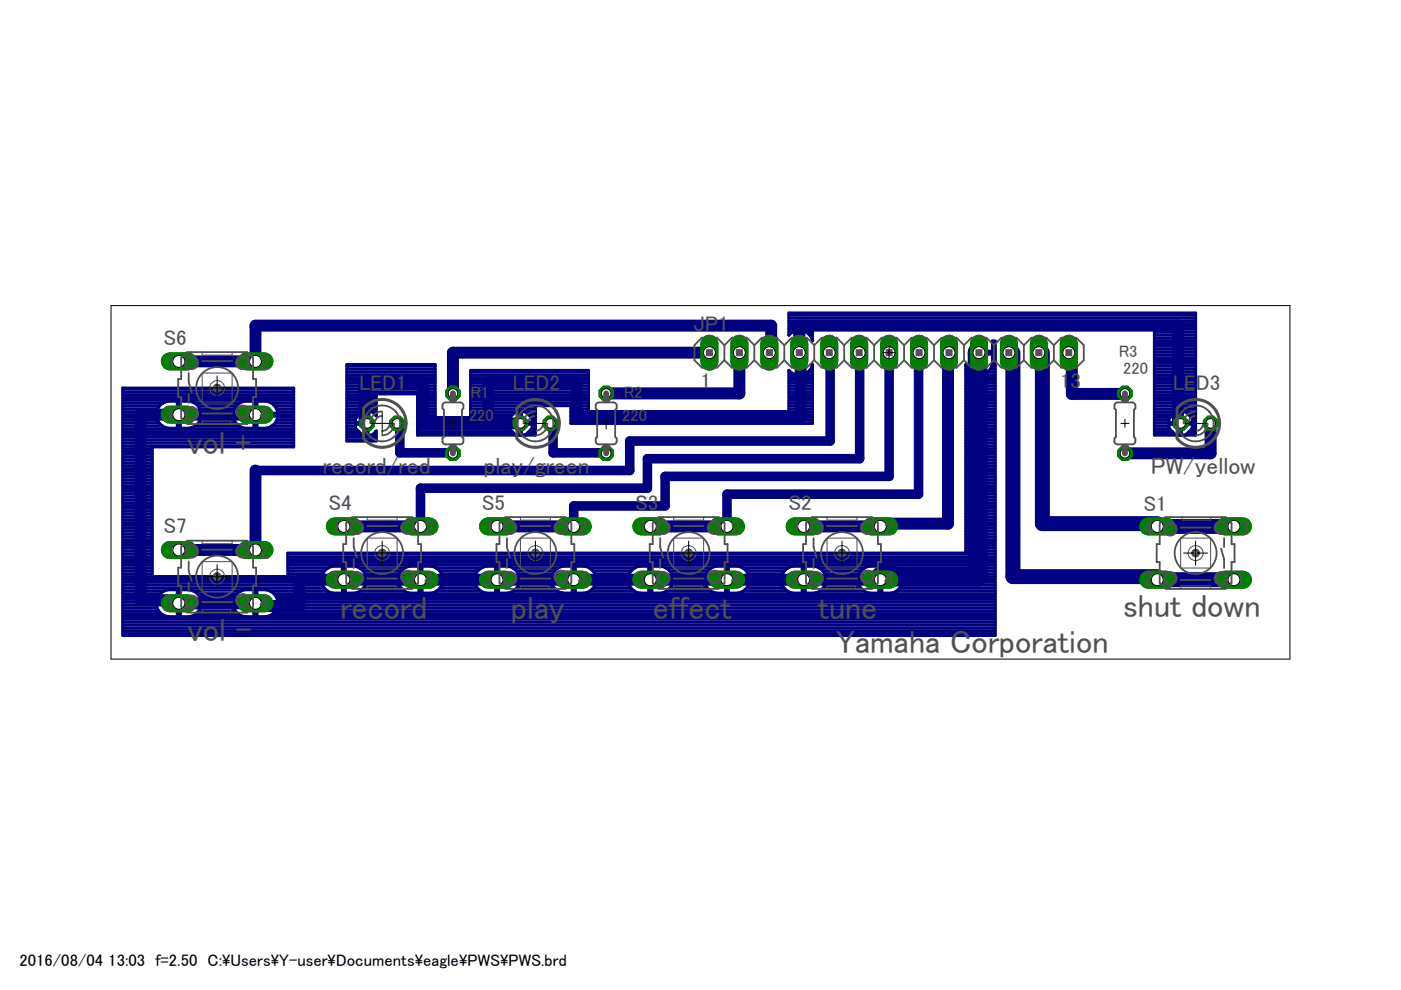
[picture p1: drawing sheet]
<svg xmlns="http://www.w3.org/2000/svg" width="297mm" height="210mm" viewBox="0 0 297 210" stroke-linecap="round" stroke-linejoin="round" font-family="sans-serif">
<defs><g id="words">
<g font-size="6.8" fill="#505050">
<text x="39.7" y="96.2">vol +</text>
<text x="72.2" y="131.2">record</text>
<text x="108.4" y="131.2">play</text>
<text x="138.4" y="131.2">effect</text>
<text x="173.4" y="131.2">tune</text>
<text x="238.1" y="130.8">shut down</text>
<text x="39.8" y="136">vol -</text>
<text x="177.3" y="138.5">Yamaha Corporation</text>
</g>
<g font-size="5" fill="#505050">
<text x="68.4" y="100.4">record/red</text>
<text x="102.5" y="100.4">play/green</text>
<text x="244.1" y="100.4">PW/yellow</text>
</g>
<g font-size="4.5" fill="#505050">
<text x="147.1" y="70.2">JP1</text>
<text x="34.7" y="73.1">S6</text>
<text x="35.2" y="78.2">1</text>
<text x="54.9" y="78.5">2</text>
<text x="76.2" y="82.7">L</text>
<text x="78.6" y="82.7">ED1</text>
<text x="108.7" y="82.7">LED2</text>
<text x="148.5" y="82.3">1</text>
<text x="224.8" y="82.3">13</text>
<text x="248.6" y="82.7">L</text>
<text x="251.1" y="82.7">E</text>
<text x="253.6" y="82.7">D3</text>
<text x="34.6" y="89.3">3</text>
<text x="54.9" y="89.3">4</text>
<text x="34.7" y="113.1">S7</text>
<text x="69.7" y="108.1">S4</text>
<text x="70.2" y="113.1">1</text>
<text x="89.9" y="113.4">2</text>
<text x="102.2" y="108.1">S5</text>
<text x="102.7" y="113.1">1</text>
<text x="122.4" y="113.4">2</text>
<text x="134.6" y="108.1">S3</text>
<text x="135.2" y="113.1">1</text>
<text x="154.9" y="113.4">2</text>
<text x="167.1" y="108.1">S2</text>
<text x="167.7" y="113.1">1</text>
<text x="187.4" y="113.4">2</text>
<text x="242.4" y="113.5">4</text>
<text x="242.4" y="108.4">S1</text>
<text x="262.7" y="113.5">3</text>
<text x="35.2" y="118.1">1</text>
<text x="54.9" y="118.4">2</text>
<text x="69.6" y="124.2">3</text>
<text x="89.9" y="124.2">4</text>
<text x="102.1" y="124.2">3</text>
<text x="122.4" y="124.2">4</text>
<text x="134.6" y="124.2">3</text>
<text x="154.9" y="124.2">4</text>
<text x="167.1" y="124.2">3</text>
<text x="187.4" y="124.2">4</text>
<text x="242.4" y="124.2">2</text>
<text x="262" y="124.6">1</text>
<text x="34.6" y="129.2">3</text>
<text x="54.9" y="129.2">4</text>
</g>
<g font-size="3.5" fill="#505050">
<text x="237.2" y="75.6">R3</text>
<text x="238.2" y="79.3">220</text>
<text x="99.4" y="89.3">220</text>
<text x="99.8" y="84.4">R1</text>
<text x="131.9" y="89.3">220</text>
<text x="132.3" y="84.4">R2</text>
</g>
<g font-size="3.5">
<text x="4.1" y="204.8">2016/08/04</text>
<text x="23" y="204.8">13:03 f=2.50 C:\Users\Y-user\Documents\eagle\PWS\PWS.brd</text>
</g>
</g></defs>
<g fill="none" stroke="#000080" stroke-width="2">
<path d="M163.1 74.8h.4M169.5 74.8h.3M175.8 74.8h.2v18.7h-42.5v6.3h-79.3M182.2 74.8l.1 22.5h-45v6.2h-48.1v8.1M188.5 74.8v26.2h-47.5v6.3h-19.4v4.3M194.9 74.8l-.1 30h-40.7v6.8M201 74.8h.2M213.9 74.8h.9M220.3 74.8h.7M226.6 74.8h.6M77.3 89.8h.6M84.2 89.8h.6v6.2l11.2 .1"/>
<path d="M96 83.4v.1M116.7 89.8h.6v6.2l11.2 .1M238.5 83.4v.1M249.7 89.8h.6M186.6 111v.6M245.4 111v.6M37.9 127.3v.6M54.2 127.9v.6M186.6 122.3v.6M245.4 122.3v.6"/>
</g>
<g fill="none" stroke="#000080" stroke-width="2.5">
<path d="M150.4 74.8h-54.4v8.6M156.8 74.8v8.6h-28.3M163.5 74.8v-5.8h-109.3v7.6h-16.3M169.5 74.8v-5.8h80.2v20.8M169.8 74.8v13.7h-47.5v-7.5h-18.8v8.8M201 74.8v36.2h-14.4M227.2 74.8v8.7h11.3M54.2 99.8v16.8h-16.3M54.2 87.9h-24.4v39.4h8.1M77.3 89.8v-8.8h12.5v8.8h20.5M256.7 89.8v6.3h-18.2M72.9 111.6h16.3"/>
<path d="M105.4 111.6h16.2M137.9 111.6h16.2M170.4 111.6h16.2M37.9 127.9h16.3M186.6 122.9h-123.1v5.6h-9.3"/>
</g>
<path d="M214.8 74.8v47.5h30.6M221 74.8v36.2h24.4M245.4 111.6h16.2M245.4 122.9h16.2" fill="none" stroke="#000080" stroke-width="3.2"/>
<g fill="none" stroke="#000080" stroke-width=".63">
<path d="M73.5 79.5h18.8M73.5 78.8h18.8M73.5 78.3h18.8M73.5 77.6h18.8M99.8 79.5h25M99.8 78.8h25M167.3 69.8h86.2M167.3 79.5h1.4M167.3 78.8h.3M167.3 71h.1M167.3 70.4h.7M167.3 69.2h86.2"/>
<path d="M167.3 68.6h86.2M167.3 68h86.2M167.3 67.4h86.2M167.3 66.8h86.2M167.6 78.9l-.3-.4v8.8h-42.5v-8.8h-25v10M169.1 79.5h.7M169.1 78.8h.7M169.1 78.3h.7M169.1 77.6h.7M169.1 77h.7M169.1 76.4h.7M169.1 75.8h.7"/>
<path d="M169.1 75.2h.7M169.1 74h.7M169.1 73.4h.7M169.1 72.8h.7M169.1 72.2h.7M169.1 71.6h.7M169.1 71h.7M169.1 70.4h.7M170.2 79.5h2.1M170.9 70.4h1.4M171 70.4l-1.2-.4v4.5h-.7v-4.5l-.7 .2-1.1 .8M171 70.4l.6 .6"/>
<path d="M171.3 78.8h1M171.6 71l.7 1.2M171.6 71h.7M171.9 78.3h.4M172 71.6h.3M172.1 77.6h.2M172.3 77.3v12.5h-51.3v-3.8h-7.5v6.3h-25v-8.8h-8.7v4.7l-.9-.9M172.3 69.8v2.5M172.3 77.4a2.85 2.85 0 0 1-2.5 2.1v-4.4h-.7v4.4l-.7-.2-.8-.4M172.3 72.2h.1M204.8 77.4a2.85 2.85 0 0 0 2.4 2.1v-4.4h3.2a4.5 4.5 0 0 1-.4 3.1l-.6 .7M204.8 79.5h2"/>
<path d="M204.8 78.8h.9M204.8 78.3h.4M204.8 77.6h.1M204.8 77.3v40h-143.8v5M207.2 79.5h.7M207.2 78.8h.7M207.2 78.3h.7M207.2 77.6h.7M207.2 77h.7M207.2 76.4h.7M207.2 75.8h.7M207.2 75.2h.7"/>
<path d="M207.9 74.6h3.1M208.3 79.5h2.7M209.4 78.9l-.7 .4-.8 .2v-5h2.5v-2.2h.6v62.4h-185v-52.4h36.3v12.5h-30v27.5M209.4 78.8h1.6M210 78.3h1M210.2 77.6h.8M210.4 77h.6M210.4 76.4h.6M210.4 75.8h.6M210.4 75.2h.6M210.4 74h.6M210.4 73.4h.6"/>
<path d="M210.4 72.8h.6M244.8 69.8v22.5h8.7v-25.9h-86.2v4.6M244.8 79.5h8.7M244.8 78.8h8.7M244.8 78.3h8.7M244.8 77.6h8.7M244.8 77h8.7M244.8 76.4h8.7M244.8 75.8h8.7M244.8 75.2h8.7M244.8 74.6h8.7M244.8 74h8.7"/>
<path d="M244.8 73.4h8.7M244.8 72.8h8.7M244.8 72.2h8.7M244.8 71.6h8.7M244.8 71h8.7M244.8 70.4h8.7M26 87.3h7.2M26 88.5h7.2M26 93.3h36.3M26 92.7h36.3M26 92.1h36.3M26 91.5h36.3"/>
<path d="M26 90.9h36.3M26 90.3h8.4M26 89.7h7.8M26 89.1h7.4M26 87.9h11.6M26 86.7h7.4M26 86.1h7.8M26 85.5h8.5M26 84.9h36.3M26 84.3h36.3M26 83.7h36.3M26 83.1h36.3"/>
<path d="M26 82.5h36.3M26 99.9h6.3M26 99.4h6.3M26 98.7h6.3M26 98.1h6.3M26 97.5h6.3M26 96.9h6.3M26 96.3h6.3M26 95.7h6.3M26 95.1h6.3M26 94.5h36.3M26 93.9h36.3"/>
<path d="M34.5 85.5a4.2 4.2 0 0 1 3.1-.4v5.7a4.2 4.2 0 0 1-3.1-.4l-1-1-.3-1.2h9.5a2.83 2.83 0 0 1-2.7 2.6h-1.8v-5.7a4.3 4.3 0 0 1 3.1 .4M34.5 85.5l-.7 .6M37.6 87.3h.6M37.6 88.5h.6M37.6 90.3h.6M37.6 89.7h.6M37.6 89.1h.6M37.6 86.7h.6M37.6 86.1h.6M37.6 85.5h.6M38.2 87.9h15.6M41.3 85.5h9.5"/>
<path d="M41.3 85.5l.9 .9 .5 1.2h-9.5l.2-.8 .4-.7M41.4 90.3h9.3M42 86.1h8.1M42.1 89.7h7.9M42.4 86.7h7.3M42.4 89.1h7.3M42.6 87.3h6.9M42.6 88.5h6.8M50.8 85.5a4.2 4.2 0 0 1 3-.4v5.7a4.2 4.2 0 0 1-3-.4l-1-1-.4-1.2h9.5a2.83 2.83 0 0 1-2.6 2.6h-1.8v-5.7a4.1 4.1 0 0 1 3.1 .4M50.8 85.5l-1 .9-.4 1.2h9.5l-.2-.8-.4-.7M53.8 87.3h.7M53.8 88.5h.7"/>
<path d="M53.8 90.3h.7M53.8 89.7h.7M53.8 89.1h.7M53.8 86.7h.7M53.8 86.1h.7M53.8 85.5h.7M54.5 87.9h7.8M57.6 85.5l.7 .6M57.6 85.5h4.7M57.6 90.3h4.7M58.3 86.1h4M58.3 89.7h4"/>
<path d="M58.6 86.7h3.7M58.7 89.1h3.6M58.9 87.3h3.4M58.9 88.5h3.4M73.5 87.3h6.3M73.5 88.5h2.1M73.5 93.3h6.3M73.5 92.7h6.3M73.5 92.1h3.2M73.5 91.5h2.6M73.5 90.9h2M73.5 90.3h1.9"/>
<path d="M73.5 89.7h4.2M73.5 89.1h1.9M73.5 87.9h2.7M73.5 86.7h6.3M73.5 86.1h6.3M73.5 85.5h6.3M73.5 84.9h6.3M73.5 84.3h6.3M73.5 83.7h6.3M73.5 83.1h18.8M73.5 82.5h18.8M73.5 81.9h18.8"/>
<path d="M73.5 81.3h18.8M73.5 80.7h18.8M73.5 80.1h18.8M76.8 87.3l-1.4 1.5v.8h2.6v-2.3M77.7 87.3v4.9h-.9l-1.4-1.4v-.8h2.6v2.2h.9l.9-.8v2.1h-6.3v-16.2h18.8v11.2M77.7 88.5h.3M77.7 92.1h.3M77.7 91.5h.3M77.7 90.9h.3M77.7 90.3h.3M77.7 89.1h.3M77.7 87.9h.3"/>
<path d="M79 92.1h.8M79.5 87.9h.3M79.6 91.5h.2M88.5 87.3h3.8M88.5 88.5h19.6M88.5 92.1h20.7M88.5 91.5h20.1M88.5 90.9h19.5M88.5 90.3h19.4M88.5 89.7h21.7M88.5 89.1h19.4M88.5 87.9h3.8"/>
<path d="M88.5 86.7h3.8M88.5 86.1h3.8M88.5 85.5h3.8M88.5 84.9h3.8M88.5 84.3h3.8M88.5 83.7h3.8M99.8 87.3h13.7M99.8 87.9h8.9M99.8 86.7h13.7M99.8 86.1h13.7M99.8 85.5h25M99.8 84.9h25"/>
<path d="M99.8 84.3h25M99.8 83.7h25M99.8 83.1h25M99.8 82.5h25M99.8 81.9h25M99.8 81.3h25M99.8 80.7h25M99.8 80.1h25M109.3 87.3l-1.4 1.5v.8h4.9v-.8l-1.4-1.5M110.2 87.3v4.9h-.9l-1.4-1.4v-.8h4.9v.8l-1.4 1.4h-.9v-4.9M110.2 88.5h.3M110.2 92.1h.3"/>
<path d="M110.2 91.5h.3M110.2 90.9h.3M110.2 90.3h.3M110.2 89.1h.3M110.2 87.9h.3M110.5 89.7h3M111.5 92.1h2M112 87.9h1.5M112.1 91.5h1.4M112.6 88.5h.9M112.7 90.9h.8M112.8 90.3h.7"/>
<path d="M112.8 89.1h.7M121 87.3h51.3M121 88.5h51.3M121 89.7h51.3M121 89.1h51.3M121 87.9h51.3M121 86.7h3.8M121 86.1h3.8M167.3 86.7h5M167.3 86.1h5M167.3 85.5h5M167.3 84.9h5"/>
<path d="M167.3 84.3h5M167.3 83.7h5M167.3 83.1h5M167.3 82.5h5M167.3 81.9h5M167.3 81.3h5M167.3 80.7h5M167.3 80.1h5M204.8 87.3h6.2M204.8 88.5h6.2M204.8 93.3h6.2M204.8 92.7h6.2"/>
<path d="M204.8 92.1h6.2M204.8 91.5h6.2M204.8 90.9h6.2M204.8 90.3h6.2M204.8 89.7h6.2M204.8 89.1h6.2M204.8 87.9h6.2M204.8 86.7h6.2M204.8 86.1h6.2M204.8 85.5h6.2M204.8 84.9h6.2M204.8 84.3h6.2"/>
<path d="M204.8 83.7h6.2M204.8 83.1h6.2M204.8 82.5h6.2M204.8 81.9h6.2M204.8 81.3h6.2M204.8 80.7h6.2M204.8 80.1h6.2M204.8 99.9h6.2M204.8 99.4h6.2M204.8 98.7h6.2M204.8 98.1h6.2M204.8 97.5h6.2"/>
<path d="M204.8 96.9h6.2M204.8 96.3h6.2M204.8 95.7h6.2M204.8 95.1h6.2M204.8 94.5h6.2M204.8 93.9h6.2M244.8 87.3h8.7M244.8 88.5h3.3M244.8 92.1h4.4M244.8 91.5h3.8M244.8 90.9h3.2M244.8 90.3h3"/>
<path d="M244.8 89.7h5.3M244.8 89.1h3M244.8 87.9h3.9M244.8 86.7h8.7M244.8 86.1h8.7M244.8 85.5h8.7M244.8 84.9h8.7M244.8 84.3h8.7M244.8 83.7h8.7M244.8 83.1h8.7M244.8 82.5h8.7M244.8 81.9h8.7"/>
<path d="M244.8 81.3h8.7M244.8 80.7h8.7M244.8 80.1h8.7M249.3 87.3l-1.5 1.5v.8h5v-.8l-1.4-1.5M250.1 87.3v4.9h-.8l-1.5-1.4v-.8h5v.8l-1.4 1.4h-.9v-4.9M250.1 88.5h.4M250.1 92.1h.4M250.1 91.5h.4M250.1 90.9h.4M250.1 90.3h.4M250.1 89.1h.4M250.1 87.9h.4"/>
<path d="M250.5 89.7h3M251.5 92.1h2M251.9 87.9h1.6M252.1 91.5h1.4M252.5 88.5h1M252.7 90.9h.8M252.8 90.3h.7M252.8 89.1h.7M26 119.8h6.3M26 119.3h6.3M26 118.6h6.3M26 118h6.3"/>
<path d="M26 117.4h6.3M26 116.8h6.3M26 116.2h6.3M26 115.6h6.3M26 115h6.3M26 114.4h6.3M26 113.8h6.3M26 113.2h6.3M26 112.6h6.3M26 112h6.3M26 111.4h6.3M26 110.8h6.3"/>
<path d="M26 110.2h6.3M26 109.6h6.3M26 109h6.3M26 108.4h6.3M26 107.8h6.3M26 107.2h6.3M26 106.6h6.3M26 106h6.3M26 105.4h6.3M26 104.8h6.3M26 104.2h6.3M26 103.6h6.3"/>
<path d="M26 103h6.3M26 102.4h6.3M26 101.8h6.3M26 101.2h6.3M26 100.6h6.3M61 119.8h150M61 119.3h150M61 118.6h150M61 118h150M61 117.4h150M204.8 116.8h6.2M204.8 116.2h6.2"/>
<path d="M204.8 115.6h6.2M204.8 115h6.2M204.8 114.4h6.2M204.8 113.8h6.2M204.8 113.2h6.2M204.8 112.6h6.2M204.8 112h6.2M204.8 111.4h6.2M204.8 110.8h6.2M204.8 110.2h6.2M204.8 109.6h6.2M204.8 109h6.2"/>
<path d="M204.8 108.4h6.2M204.8 107.8h6.2M204.8 107.2h6.2M204.8 106.6h6.2M204.8 106h6.2M204.8 105.4h6.2M204.8 104.8h6.2M204.8 104.2h6.2M204.8 103.6h6.2M204.8 103h6.2M204.8 102.4h6.2M204.8 101.8h6.2"/>
<path d="M204.8 101.2h6.2M204.8 100.6h6.2M26 122.3h42.2M26 134.3h185M26 133.7h185M26 133.1h185M26 132.5h185M26 131.9h185M26 131.3h185M26 130.7h9.4M26 130.1h8.2M26 129.5h7.6"/>
<path d="M26 128.9h7.3M26 128.3h7.2M26 127.7h11.6M26 127.1h7.3M26 126.5h7.5M26 125.9h8M26 125.3h8.9M26 124.7h42.7M26 124.1h42.4M26 123.5h42.2M26 122.9h46.6M26 121.7h6.3"/>
<path d="M26 121.1h6.3M26 120.5h6.3M37.6 130.7h.6M37.6 130.1h.6M37.6 129.5h.6M37.6 128.9h.6M37.6 128.3h.6M37.6 127.1h.6M37.6 126.5h.6M37.6 125.9h.6M37.6 125.3h.6M38.2 127.7h15.6"/>
<path d="M40.4 130.7h11.3M40.9 125.3l1.1 .7 .5 .8 .2 .8h-9.5a2.83 2.83 0 0 1 2.6-2.5h1.8v5.6a4.4 4.4 0 0 1-3.1-.4l-1-.9-.3-1.2h9.5l-.5 1.2-.5 .7M40.9 125.3l-.9-.2h-1.8v5.6a4.5 4.5 0 0 0 3.1-.4l.4-.2M40.9 125.3h10.2M41.7 130.1h8.7M41.8 125.9h8.4M42.2 129.5h7.7M42.3 126.5h7.5M42.5 128.9h7.1M42.5 127.1h7M42.7 128.3h6.7M50.4 130.1l-.6-.7-.4-1.2h9.5l-.4 1.2-.6 .7"/>
<path d="M53.8 130.7h.7M53.8 130.1h.7M53.8 129.5h.7M53.8 128.9h.7M53.8 128.3h.7M53.8 127.1h.7M53.8 126.5h.7M53.8 125.9h.7M53.8 125.3h.7M54.5 127.7h156.5M56.7 130.7h154.3M57.2 125.3l-.9-.2h-1.8v5.6a4.4 4.4 0 0 0 3.1-.4l.3-.2"/>
<path d="M57.2 125.3l1.1 .7 .4 .8 .2 .8h-9.5a2.89 2.89 0 0 1 2.6-2.5h1.8v5.6a4.4 4.4 0 0 1-3-.4l-.4-.2M57.2 125.3h12.2M57.9 130.1h153.1M58.1 125.9h152.9M58.4 129.5h152.6M58.5 126.5h152.5M58.7 128.9h152.3M58.8 127.1h152.2M58.9 128.3h152.1M61 121.7h7.4M61 121.1h7.8M61 120.5h8.5"/>
<path d="M68.8 121.1l-.5 .7-.1 .8h9.4l-.2-.8-.4-.7M69.5 120.5a4.5 4.5 0 0 1 3.1-.4v5.7a4.5 4.5 0 0 1-3.1-.5l-.9-.9-.4-1.2h9.4a2.84 2.84 0 0 1-2.6 2.6h-1.8v-5.7a4.4 4.4 0 0 1 3.1 .4l.7 .6M69.5 120.5l-.7 .6M72.6 122.3h.6M72.6 125.3h.6M72.6 124.7h.6M72.6 124.1h.6M72.6 123.5h.6M72.6 121.7h.6M72.6 121.1h.6M72.6 120.5h.6M73.2 122.9h15.6"/>
<path d="M76.3 120.5h9.5M76.4 125.3h9.3M77 121.1h8.1M77 124.7h8M77.4 121.7h7.3M77.4 124.1h7.2M77.6 122.3h6.9M77.6 123.5h6.9M85.1 121.1l-.5 .7-.2 .8h9.5l-.2-.8-.5-.7M85.7 120.5a4.4 4.4 0 0 1 3.1-.4v5.7a4.4 4.4 0 0 1-3.1-.5l-.9-.9-.4-1.2h9.5a2.84 2.84 0 0 1-2.6 2.6h-1.8v-5.7a4.4 4.4 0 0 1 3.1 .4M85.7 120.5l-.6 .6M88.8 122.3h.7"/>
<path d="M88.8 125.3h.7M88.8 124.7h.7M88.8 124.1h.7M88.8 123.5h.7M88.8 121.7h.7M88.8 121.1h.7M88.8 120.5h.7M89.5 122.9h15.6M92.5 120.5h9.5M92.6 120.5l.6 .6M92.6 125.3h9.3M93.2 121.1h8.1"/>
<path d="M93.3 124.7h7.9M93.6 121.7h7.3M93.7 124.1h7.2M93.9 122.3h6.8M93.9 123.5h6.8M101.3 121.1l.7-.6a4.4 4.4 0 0 1 3.1-.4v5.7a4.4 4.4 0 0 1-3.1-.5l-1-.9-.4-1.2h9.6a2.89 2.89 0 0 1-2.7 2.6h-1.8v-5.7a4.4 4.4 0 0 1 3.1 .4l.9 .9 .5 1.2h-9.6l.2-.8zM105.1 122.3h.6M105.1 125.3h.6M105.1 124.7h.6M105.1 124.1h.6M105.1 123.5h.6M105.1 121.7h.6"/>
<path d="M105.1 121.1h.6M105.1 120.5h.6M105.7 122.9h15.6M108.8 120.5h9.5M108.9 125.3h9.3M109.5 121.1h8.1M109.5 124.7h8M109.9 121.7h7.3M109.9 124.1h7.2M110.1 122.3h6.8M110.1 123.5h6.8M117.6 121.1l-.5 .7-.2 .8h9.5l-.2-.8-.5-.7"/>
<path d="M118.2 120.5a4.5 4.5 0 0 1 3.1-.4v5.7a4.5 4.5 0 0 1-3.1-.5l-.9-.9-.4-1.2h9.5a2.84 2.84 0 0 1-2.6 2.6h-1.8v-5.7a4.4 4.4 0 0 1 3.1 .4M118.2 120.5l-.6 .6M121.3 122.3h.7M121.3 125.3h.7M121.3 124.7h.7M121.3 124.1h.7M121.3 123.5h.7M121.3 121.7h.7M121.3 121.1h.7M121.3 120.5h.7M122 122.9h15.6M125 120.5h9.5"/>
<path d="M125.1 120.5l.6 .6M125.2 125.3h9.2M125.7 121.1h8.1M125.8 124.7h7.9M126.1 121.7h7.3M126.2 124.1h7.2M126.3 122.3h6.9M126.4 123.5h6.8M133.8 121.1l.7-.6a4.4 4.4 0 0 1 3.1-.4v5.7a4.4 4.4 0 0 1-3.1-.5l-1-.9-.4-1.2h9.5a2.89 2.89 0 0 1-2.6 2.6h-1.8v-5.7a4.4 4.4 0 0 1 3.1 .4l.9 .9 .4 1.2h-9.5l.2-.8zM137.6 122.3h.6M137.6 125.3h.6M137.6 124.7h.6"/>
<path d="M137.6 124.1h.6M137.6 123.5h.6M137.6 121.7h.6M137.6 121.1h.6M137.6 120.5h.6M138.2 122.9h15.6M141.3 120.5h9.5M141.4 125.3h9.2M142 121.1h8.1M142 124.7h8M142.4 121.7h7.3M142.4 124.1h7.2"/>
<path d="M142.6 122.3h6.9M142.6 123.5h6.8M150.1 121.1l-.5 .7-.2 .8h9.5l-.2-.8-.5-.7M150.7 120.5a4.4 4.4 0 0 1 3.1-.4v5.7a4.4 4.4 0 0 1-3.1-.5l-.9-.9-.4-1.2h9.5a2.89 2.89 0 0 1-2.6 2.6h-1.8v-5.7a4.4 4.4 0 0 1 3 .4M150.7 120.5l-.6 .6M153.8 122.3h.7M153.8 125.3h.7M153.8 124.7h.7M153.8 124.1h.7M153.8 123.5h.7M153.8 121.7h.7M153.8 121.1h.7"/>
<path d="M153.8 120.5h.7M154.5 122.9h15.6M157.5 120.5h9.5M157.5 120.5l.7 .6M157.6 125.3h9.3M158.2 121.1h8.1M158.3 124.7h7.9M158.6 121.7h7.3M158.7 124.1h7.2M158.8 122.3h6.9M158.9 123.5h6.8M166.3 121.1l.7-.6a4.4 4.4 0 0 1 3.1-.4v5.7a4.4 4.4 0 0 1-3.1-.5l-1-.9-.4-1.2h9.5a2.84 2.84 0 0 1-2.6 2.6h-1.8v-5.7a4.4 4.4 0 0 1 3.1 .4l.9 .9 .4 1.2h-9.5l.2-.8z"/>
<path d="M170.1 122.3h.6M170.1 125.3h.6M170.1 124.7h.6M170.1 124.1h.6M170.1 123.5h.6M170.1 121.7h.6M170.1 121.1h.6M170.1 120.5h.6M170.7 122.9h15.6M173.8 120.5h9.5M173.9 125.3h9.2M174.5 121.1h8"/>
<path d="M174.5 124.7h8M174.9 121.7h7.3M174.9 124.1h7.2M175.1 122.3h6.8M175.1 123.5h6.8M182.6 121.1l-.5 .7-.2 .8h9.5l-.2-.8-.5-.7M183.2 120.5a4.4 4.4 0 0 1 3.1-.4v5.7a4.4 4.4 0 0 1-3.1-.5l-.9-.9-.4-1.2h9.5a2.89 2.89 0 0 1-2.6 2.6h-1.8v-5.7a4.4 4.4 0 0 1 3 .4M183.2 120.5l-.6 .6M186.3 122.3h.7M186.3 125.3h.7M186.3 124.7h.7M186.3 124.1h.7"/>
<path d="M186.3 123.5h.7M186.3 121.7h.7M186.3 121.1h.7M186.3 120.5h.7M187 122.9h24M190 120.5h21M190 120.5l.7 .6M190.1 125.3h20.9M190.7 121.1h20.3M190.8 124.7h20.2M191.1 121.7h19.9M191.2 124.1h19.8"/>
<path d="M191.3 122.3h19.7M191.3 123.5h19.7"/>
</g>
<path d="M207.6 74.8h-.3v47.5h-20.7" fill="none" stroke="#000080" stroke-width="4.2"/>
<circle cx="84.2" cy="89.8" r="1.65" fill="#008000" stroke="#008000" stroke-width=".21"/>
<circle cx="84.2" cy="89.8" r="1.02" fill="#fff" stroke="#000" stroke-width=".21"/>
<circle cx="77.9" cy="89.8" r="1.65" fill="#008000" stroke="#008000" stroke-width=".21"/>
<circle cx="77.9" cy="89.8" r="1.02" fill="#fff" stroke="#000" stroke-width=".21"/>
<circle cx="116.7" cy="89.8" r="1.65" fill="#008000" stroke="#008000" stroke-width=".21"/>
<circle cx="116.7" cy="89.8" r="1.02" fill="#fff" stroke="#000" stroke-width=".21"/>
<circle cx="110.3" cy="89.8" r="1.65" fill="#008000" stroke="#008000" stroke-width=".21"/>
<circle cx="110.3" cy="89.8" r="1.02" fill="#fff" stroke="#000" stroke-width=".21"/>
<circle cx="256.7" cy="89.8" r="1.65" fill="#008000" stroke="#008000" stroke-width=".21"/>
<circle cx="256.7" cy="89.8" r="1.02" fill="#fff" stroke="#000" stroke-width=".21"/>
<circle cx="250.3" cy="89.8" r="1.65" fill="#008000" stroke="#008000" stroke-width=".21"/>
<circle cx="250.3" cy="89.8" r="1.02" fill="#fff" stroke="#000" stroke-width=".21"/>
<circle cx="96" cy="83.4" r="1.65" fill="#008000" stroke="#008000" stroke-width=".21"/>
<circle cx="96" cy="83.4" r="1.02" fill="#fff" stroke="#000" stroke-width=".21"/>
<circle cx="96" cy="96.1" r="1.65" fill="#008000" stroke="#008000" stroke-width=".21"/>
<circle cx="96" cy="96.1" r="1.02" fill="#fff" stroke="#000" stroke-width=".21"/>
<circle cx="128.5" cy="83.4" r="1.65" fill="#008000" stroke="#008000" stroke-width=".21"/>
<circle cx="128.5" cy="83.4" r="1.02" fill="#fff" stroke="#000" stroke-width=".21"/>
<circle cx="128.5" cy="96.1" r="1.65" fill="#008000" stroke="#008000" stroke-width=".21"/>
<circle cx="128.5" cy="96.1" r="1.02" fill="#fff" stroke="#000" stroke-width=".21"/>
<circle cx="238.5" cy="83.4" r="1.65" fill="#008000" stroke="#008000" stroke-width=".21"/>
<circle cx="238.5" cy="83.4" r="1.02" fill="#fff" stroke="#000" stroke-width=".21"/>
<circle cx="238.5" cy="96.1" r="1.65" fill="#008000" stroke="#008000" stroke-width=".21"/>
<circle cx="238.5" cy="96.1" r="1.02" fill="#fff" stroke="#000" stroke-width=".21"/>
<path d="M259.7 122.9h3.8" fill="none" stroke="#008000" stroke-width="3.8"/>
<circle cx="261.6" cy="122.9" r="1.27" fill="#fff" stroke="#000" stroke-width=".21"/>
<path d="M259.7 111.6h3.8" fill="none" stroke="#008000" stroke-width="3.8"/>
<circle cx="261.6" cy="111.6" r="1.27" fill="#fff" stroke="#000" stroke-width=".21"/>
<path d="M243.5 122.9h3.8" fill="none" stroke="#008000" stroke-width="3.8"/>
<circle cx="245.4" cy="122.9" r="1.27" fill="#fff" stroke="#000" stroke-width=".21"/>
<path d="M243.5 111.6h3.8" fill="none" stroke="#008000" stroke-width="3.8"/>
<circle cx="245.4" cy="111.6" r="1.27" fill="#fff" stroke="#000" stroke-width=".21"/>
<path d="M168.5 111.6h3.8" fill="none" stroke="#008000" stroke-width="3.8"/>
<circle cx="170.4" cy="111.6" r="1.27" fill="#fff" stroke="#000" stroke-width=".21"/>
<path d="M168.5 122.9h3.8" fill="none" stroke="#008000" stroke-width="3.8"/>
<circle cx="170.4" cy="122.9" r="1.27" fill="#fff" stroke="#000" stroke-width=".21"/>
<path d="M184.7 111.6h3.8" fill="none" stroke="#008000" stroke-width="3.8"/>
<circle cx="186.6" cy="111.6" r="1.27" fill="#fff" stroke="#000" stroke-width=".21"/>
<path d="M184.7 122.9h3.8" fill="none" stroke="#008000" stroke-width="3.8"/>
<circle cx="186.6" cy="122.9" r="1.27" fill="#fff" stroke="#000" stroke-width=".21"/>
<path d="M136 111.6h3.8" fill="none" stroke="#008000" stroke-width="3.8"/>
<circle cx="137.9" cy="111.6" r="1.27" fill="#fff" stroke="#000" stroke-width=".21"/>
<path d="M136 122.9h3.8" fill="none" stroke="#008000" stroke-width="3.8"/>
<circle cx="137.9" cy="122.9" r="1.27" fill="#fff" stroke="#000" stroke-width=".21"/>
<path d="M152.2 111.6h3.8" fill="none" stroke="#008000" stroke-width="3.8"/>
<circle cx="154.1" cy="111.6" r="1.27" fill="#fff" stroke="#000" stroke-width=".21"/>
<path d="M152.2 122.9h3.8" fill="none" stroke="#008000" stroke-width="3.8"/>
<circle cx="154.1" cy="122.9" r="1.27" fill="#fff" stroke="#000" stroke-width=".21"/>
<path d="M71 111.6h3.8" fill="none" stroke="#008000" stroke-width="3.8"/>
<circle cx="72.9" cy="111.6" r="1.27" fill="#fff" stroke="#000" stroke-width=".21"/>
<path d="M71 122.9h3.8" fill="none" stroke="#008000" stroke-width="3.8"/>
<circle cx="72.9" cy="122.9" r="1.27" fill="#fff" stroke="#000" stroke-width=".21"/>
<path d="M87.2 111.6h3.9" fill="none" stroke="#008000" stroke-width="3.8"/>
<circle cx="89.2" cy="111.6" r="1.27" fill="#fff" stroke="#000" stroke-width=".21"/>
<path d="M87.2 122.9h3.9" fill="none" stroke="#008000" stroke-width="3.8"/>
<circle cx="89.2" cy="122.9" r="1.27" fill="#fff" stroke="#000" stroke-width=".21"/>
<path d="M103.5 111.6h3.8" fill="none" stroke="#008000" stroke-width="3.8"/>
<circle cx="105.4" cy="111.6" r="1.27" fill="#fff" stroke="#000" stroke-width=".21"/>
<path d="M103.5 122.9h3.8" fill="none" stroke="#008000" stroke-width="3.8"/>
<circle cx="105.4" cy="122.9" r="1.27" fill="#fff" stroke="#000" stroke-width=".21"/>
<path d="M119.7 111.6h3.8" fill="none" stroke="#008000" stroke-width="3.8"/>
<circle cx="121.6" cy="111.6" r="1.27" fill="#fff" stroke="#000" stroke-width=".21"/>
<path d="M119.7 122.9h3.8" fill="none" stroke="#008000" stroke-width="3.8"/>
<circle cx="121.6" cy="122.9" r="1.27" fill="#fff" stroke="#000" stroke-width=".21"/>
<path d="M36 76.6h3.8" fill="none" stroke="#008000" stroke-width="3.8"/>
<circle cx="37.9" cy="76.6" r="1.27" fill="#fff" stroke="#000" stroke-width=".21"/>
<path d="M36 87.9h3.8" fill="none" stroke="#008000" stroke-width="3.8"/>
<circle cx="37.9" cy="87.9" r="1.27" fill="#fff" stroke="#000" stroke-width=".21"/>
<path d="M52.3 76.6h3.8" fill="none" stroke="#008000" stroke-width="3.8"/>
<circle cx="54.2" cy="76.6" r="1.27" fill="#fff" stroke="#000" stroke-width=".21"/>
<path d="M52.3 87.9h3.8" fill="none" stroke="#008000" stroke-width="3.8"/>
<circle cx="54.2" cy="87.9" r="1.27" fill="#fff" stroke="#000" stroke-width=".21"/>
<path d="M36 116.6h3.8" fill="none" stroke="#008000" stroke-width="3.8"/>
<circle cx="37.9" cy="116.6" r="1.27" fill="#fff" stroke="#000" stroke-width=".21"/>
<path d="M36 127.9h3.8" fill="none" stroke="#008000" stroke-width="3.8"/>
<circle cx="37.9" cy="127.9" r="1.27" fill="#fff" stroke="#000" stroke-width=".21"/>
<path d="M52.3 116.6h3.8" fill="none" stroke="#008000" stroke-width="3.8"/>
<circle cx="54.2" cy="116.6" r="1.27" fill="#fff" stroke="#000" stroke-width=".21"/>
<path d="M52.3 127.9h3.8" fill="none" stroke="#008000" stroke-width="3.8"/>
<circle cx="54.2" cy="127.9" r="1.27" fill="#fff" stroke="#000" stroke-width=".21"/>
<path d="M150.4 72.9v3.8" fill="none" stroke="#008000" stroke-width="3.8"/>
<circle cx="150.4" cy="74.8" r="1.27" fill="#fff" stroke="#000" stroke-width=".21"/>
<path d="M156.8 72.9v3.8" fill="none" stroke="#008000" stroke-width="3.8"/>
<circle cx="156.8" cy="74.8" r="1.27" fill="#fff" stroke="#000" stroke-width=".21"/>
<path d="M163.1 72.9v3.8" fill="none" stroke="#008000" stroke-width="3.8"/>
<circle cx="163.1" cy="74.8" r="1.27" fill="#fff" stroke="#000" stroke-width=".21"/>
<path d="M169.5 72.9v3.8" fill="none" stroke="#008000" stroke-width="3.8"/>
<circle cx="169.5" cy="74.8" r="1.27" fill="#fff" stroke="#000" stroke-width=".21"/>
<path d="M175.8 72.9v3.8" fill="none" stroke="#008000" stroke-width="3.8"/>
<circle cx="175.8" cy="74.8" r="1.27" fill="#fff" stroke="#000" stroke-width=".21"/>
<path d="M182.2 72.9v3.8" fill="none" stroke="#008000" stroke-width="3.8"/>
<circle cx="182.2" cy="74.8" r="1.27" fill="#fff" stroke="#000" stroke-width=".21"/>
<path d="M188.5 72.9v3.8" fill="none" stroke="#008000" stroke-width="3.8"/>
<circle cx="188.5" cy="74.8" r="1.27" fill="#fff" stroke="#000" stroke-width=".21"/>
<path d="M194.9 72.9v3.8" fill="none" stroke="#008000" stroke-width="3.8"/>
<circle cx="194.9" cy="74.8" r="1.27" fill="#fff" stroke="#000" stroke-width=".21"/>
<path d="M201.2 72.9v3.8" fill="none" stroke="#008000" stroke-width="3.8"/>
<circle cx="201.2" cy="74.8" r="1.27" fill="#fff" stroke="#000" stroke-width=".21"/>
<path d="M207.6 72.9v3.8" fill="none" stroke="#008000" stroke-width="3.8"/>
<circle cx="207.6" cy="74.8" r="1.27" fill="#fff" stroke="#000" stroke-width=".21"/>
<path d="M213.9 72.9v3.8" fill="none" stroke="#008000" stroke-width="3.8"/>
<circle cx="213.9" cy="74.8" r="1.27" fill="#fff" stroke="#000" stroke-width=".21"/>
<path d="M220.3 72.9v3.8" fill="none" stroke="#008000" stroke-width="3.8"/>
<circle cx="220.3" cy="74.8" r="1.27" fill="#fff" stroke="#000" stroke-width=".21"/>
<path d="M226.6 72.9v3.8" fill="none" stroke="#008000" stroke-width="3.8"/>
<circle cx="226.6" cy="74.8" r="1.27" fill="#fff" stroke="#000" stroke-width=".21"/>
<circle cx="84.2" cy="89.8" r="1.65" fill="#008000" stroke="#008000" stroke-width=".21"/>
<circle cx="84.2" cy="89.8" r="1.02" fill="#fff" stroke="#000" stroke-width=".21"/>
<circle cx="77.9" cy="89.8" r="1.65" fill="#008000" stroke="#008000" stroke-width=".21"/>
<circle cx="77.9" cy="89.8" r="1.02" fill="#fff" stroke="#000" stroke-width=".21"/>
<circle cx="116.7" cy="89.8" r="1.65" fill="#008000" stroke="#008000" stroke-width=".21"/>
<circle cx="116.7" cy="89.8" r="1.02" fill="#fff" stroke="#000" stroke-width=".21"/>
<circle cx="110.3" cy="89.8" r="1.65" fill="#008000" stroke="#008000" stroke-width=".21"/>
<circle cx="110.3" cy="89.8" r="1.02" fill="#fff" stroke="#000" stroke-width=".21"/>
<circle cx="256.7" cy="89.8" r="1.65" fill="#008000" stroke="#008000" stroke-width=".21"/>
<circle cx="256.7" cy="89.8" r="1.02" fill="#fff" stroke="#000" stroke-width=".21"/>
<circle cx="250.3" cy="89.8" r="1.65" fill="#008000" stroke="#008000" stroke-width=".21"/>
<circle cx="250.3" cy="89.8" r="1.02" fill="#fff" stroke="#000" stroke-width=".21"/>
<circle cx="96" cy="83.4" r="1.65" fill="#008000" stroke="#008000" stroke-width=".21"/>
<circle cx="96" cy="83.4" r="1.02" fill="#fff" stroke="#000" stroke-width=".21"/>
<circle cx="96" cy="96.1" r="1.65" fill="#008000" stroke="#008000" stroke-width=".21"/>
<circle cx="96" cy="96.1" r="1.02" fill="#fff" stroke="#000" stroke-width=".21"/>
<circle cx="128.5" cy="83.4" r="1.65" fill="#008000" stroke="#008000" stroke-width=".21"/>
<circle cx="128.5" cy="83.4" r="1.02" fill="#fff" stroke="#000" stroke-width=".21"/>
<circle cx="128.5" cy="96.1" r="1.65" fill="#008000" stroke="#008000" stroke-width=".21"/>
<circle cx="128.5" cy="96.1" r="1.02" fill="#fff" stroke="#000" stroke-width=".21"/>
<circle cx="238.5" cy="83.4" r="1.65" fill="#008000" stroke="#008000" stroke-width=".21"/>
<circle cx="238.5" cy="83.4" r="1.02" fill="#fff" stroke="#000" stroke-width=".21"/>
<circle cx="238.5" cy="96.1" r="1.65" fill="#008000" stroke="#008000" stroke-width=".21"/>
<circle cx="238.5" cy="96.1" r="1.02" fill="#fff" stroke="#000" stroke-width=".21"/>
<path d="M259.7 122.9h3.8" fill="none" stroke="#008000" stroke-width="3.8"/>
<circle cx="261.6" cy="122.9" r="1.27" fill="#fff" stroke="#000" stroke-width=".21"/>
<path d="M259.7 111.6h3.8" fill="none" stroke="#008000" stroke-width="3.8"/>
<circle cx="261.6" cy="111.6" r="1.27" fill="#fff" stroke="#000" stroke-width=".21"/>
<path d="M243.5 122.9h3.8" fill="none" stroke="#008000" stroke-width="3.8"/>
<circle cx="245.4" cy="122.9" r="1.27" fill="#fff" stroke="#000" stroke-width=".21"/>
<path d="M243.5 111.6h3.8" fill="none" stroke="#008000" stroke-width="3.8"/>
<circle cx="245.4" cy="111.6" r="1.27" fill="#fff" stroke="#000" stroke-width=".21"/>
<path d="M168.5 111.6h3.8" fill="none" stroke="#008000" stroke-width="3.8"/>
<circle cx="170.4" cy="111.6" r="1.27" fill="#fff" stroke="#000" stroke-width=".21"/>
<path d="M168.5 122.9h3.8" fill="none" stroke="#008000" stroke-width="3.8"/>
<circle cx="170.4" cy="122.9" r="1.27" fill="#fff" stroke="#000" stroke-width=".21"/>
<path d="M184.7 111.6h3.8" fill="none" stroke="#008000" stroke-width="3.8"/>
<circle cx="186.6" cy="111.6" r="1.27" fill="#fff" stroke="#000" stroke-width=".21"/>
<path d="M184.7 122.9h3.8" fill="none" stroke="#008000" stroke-width="3.8"/>
<circle cx="186.6" cy="122.9" r="1.27" fill="#fff" stroke="#000" stroke-width=".21"/>
<path d="M136 111.6h3.8" fill="none" stroke="#008000" stroke-width="3.8"/>
<circle cx="137.9" cy="111.6" r="1.27" fill="#fff" stroke="#000" stroke-width=".21"/>
<path d="M136 122.9h3.8" fill="none" stroke="#008000" stroke-width="3.8"/>
<circle cx="137.9" cy="122.9" r="1.27" fill="#fff" stroke="#000" stroke-width=".21"/>
<path d="M152.2 111.6h3.8" fill="none" stroke="#008000" stroke-width="3.8"/>
<circle cx="154.1" cy="111.6" r="1.27" fill="#fff" stroke="#000" stroke-width=".21"/>
<path d="M152.2 122.9h3.8" fill="none" stroke="#008000" stroke-width="3.8"/>
<circle cx="154.1" cy="122.9" r="1.27" fill="#fff" stroke="#000" stroke-width=".21"/>
<path d="M71 111.6h3.8" fill="none" stroke="#008000" stroke-width="3.8"/>
<circle cx="72.9" cy="111.6" r="1.27" fill="#fff" stroke="#000" stroke-width=".21"/>
<path d="M71 122.9h3.8" fill="none" stroke="#008000" stroke-width="3.8"/>
<circle cx="72.9" cy="122.9" r="1.27" fill="#fff" stroke="#000" stroke-width=".21"/>
<path d="M87.2 111.6h3.9" fill="none" stroke="#008000" stroke-width="3.8"/>
<circle cx="89.2" cy="111.6" r="1.27" fill="#fff" stroke="#000" stroke-width=".21"/>
<path d="M87.2 122.9h3.9" fill="none" stroke="#008000" stroke-width="3.8"/>
<circle cx="89.2" cy="122.9" r="1.27" fill="#fff" stroke="#000" stroke-width=".21"/>
<path d="M103.5 111.6h3.8" fill="none" stroke="#008000" stroke-width="3.8"/>
<circle cx="105.4" cy="111.6" r="1.27" fill="#fff" stroke="#000" stroke-width=".21"/>
<path d="M103.5 122.9h3.8" fill="none" stroke="#008000" stroke-width="3.8"/>
<circle cx="105.4" cy="122.9" r="1.27" fill="#fff" stroke="#000" stroke-width=".21"/>
<path d="M119.7 111.6h3.8" fill="none" stroke="#008000" stroke-width="3.8"/>
<circle cx="121.6" cy="111.6" r="1.27" fill="#fff" stroke="#000" stroke-width=".21"/>
<path d="M119.7 122.9h3.8" fill="none" stroke="#008000" stroke-width="3.8"/>
<circle cx="121.6" cy="122.9" r="1.27" fill="#fff" stroke="#000" stroke-width=".21"/>
<path d="M36 76.6h3.8" fill="none" stroke="#008000" stroke-width="3.8"/>
<circle cx="37.9" cy="76.6" r="1.27" fill="#fff" stroke="#000" stroke-width=".21"/>
<path d="M36 87.9h3.8" fill="none" stroke="#008000" stroke-width="3.8"/>
<circle cx="37.9" cy="87.9" r="1.27" fill="#fff" stroke="#000" stroke-width=".21"/>
<path d="M52.3 76.6h3.8" fill="none" stroke="#008000" stroke-width="3.8"/>
<circle cx="54.2" cy="76.6" r="1.27" fill="#fff" stroke="#000" stroke-width=".21"/>
<path d="M52.3 87.9h3.8" fill="none" stroke="#008000" stroke-width="3.8"/>
<circle cx="54.2" cy="87.9" r="1.27" fill="#fff" stroke="#000" stroke-width=".21"/>
<path d="M36 116.6h3.8" fill="none" stroke="#008000" stroke-width="3.8"/>
<circle cx="37.9" cy="116.6" r="1.27" fill="#fff" stroke="#000" stroke-width=".21"/>
<path d="M36 127.9h3.8" fill="none" stroke="#008000" stroke-width="3.8"/>
<circle cx="37.9" cy="127.9" r="1.27" fill="#fff" stroke="#000" stroke-width=".21"/>
<path d="M52.3 116.6h3.8" fill="none" stroke="#008000" stroke-width="3.8"/>
<circle cx="54.2" cy="116.6" r="1.27" fill="#fff" stroke="#000" stroke-width=".21"/>
<path d="M52.3 127.9h3.8" fill="none" stroke="#008000" stroke-width="3.8"/>
<circle cx="54.2" cy="127.9" r="1.27" fill="#fff" stroke="#000" stroke-width=".21"/>
<path d="M150.4 72.9v3.8" fill="none" stroke="#008000" stroke-width="3.8"/>
<circle cx="150.4" cy="74.8" r="1.27" fill="#fff" stroke="#000" stroke-width=".21"/>
<path d="M156.8 72.9v3.8" fill="none" stroke="#008000" stroke-width="3.8"/>
<circle cx="156.8" cy="74.8" r="1.27" fill="#fff" stroke="#000" stroke-width=".21"/>
<path d="M163.1 72.9v3.8" fill="none" stroke="#008000" stroke-width="3.8"/>
<circle cx="163.1" cy="74.8" r="1.27" fill="#fff" stroke="#000" stroke-width=".21"/>
<path d="M169.5 72.9v3.8" fill="none" stroke="#008000" stroke-width="3.8"/>
<circle cx="169.5" cy="74.8" r="1.27" fill="#fff" stroke="#000" stroke-width=".21"/>
<path d="M175.8 72.9v3.8" fill="none" stroke="#008000" stroke-width="3.8"/>
<circle cx="175.8" cy="74.8" r="1.27" fill="#fff" stroke="#000" stroke-width=".21"/>
<path d="M182.2 72.9v3.8" fill="none" stroke="#008000" stroke-width="3.8"/>
<circle cx="182.2" cy="74.8" r="1.27" fill="#fff" stroke="#000" stroke-width=".21"/>
<path d="M188.5 72.9v3.8" fill="none" stroke="#008000" stroke-width="3.8"/>
<circle cx="188.5" cy="74.8" r="1.27" fill="#fff" stroke="#000" stroke-width=".21"/>
<path d="M194.9 72.9v3.8" fill="none" stroke="#008000" stroke-width="3.8"/>
<circle cx="194.9" cy="74.8" r="1.27" fill="#fff" stroke="#000" stroke-width=".21"/>
<path d="M201.2 72.9v3.8" fill="none" stroke="#008000" stroke-width="3.8"/>
<circle cx="201.2" cy="74.8" r="1.27" fill="#fff" stroke="#000" stroke-width=".21"/>
<path d="M207.6 72.9v3.8" fill="none" stroke="#008000" stroke-width="3.8"/>
<circle cx="207.6" cy="74.8" r="1.27" fill="#fff" stroke="#000" stroke-width=".21"/>
<path d="M213.9 72.9v3.8" fill="none" stroke="#008000" stroke-width="3.8"/>
<circle cx="213.9" cy="74.8" r="1.27" fill="#fff" stroke="#000" stroke-width=".21"/>
<path d="M220.3 72.9v3.8" fill="none" stroke="#008000" stroke-width="3.8"/>
<circle cx="220.3" cy="74.8" r="1.27" fill="#fff" stroke="#000" stroke-width=".21"/>
<path d="M226.6 72.9v3.8" fill="none" stroke="#008000" stroke-width="3.8"/>
<circle cx="226.6" cy="74.8" r="1.27" fill="#fff" stroke="#000" stroke-width=".21"/>
<g fill="none" stroke="#505050" stroke-width=".38">
<path d="M38.4 75.9l1.3-1.2h12.7l1.3 1.2v4.5h.6v3.8h-.6v4.4l-1.3 1.3h-12.7l-1.3-1.3v-4.4h-.6v-3.8h.6zM40 79.1v1.9l.6 2.2M42.9 76.6h6.3M153.6 73.2v3.2M153.6 73.2l-1.6-1.6h-3.2l-1.6 1.6v3.2l1.6 1.6h3.2l1.6-1.6M153.6 73.2l1.6-1.6h3.1l1.6 1.6M153.6 76.4l1.6 1.6h3.1l1.6-1.6M159.9 73.2l1.6-1.6h3.2l1.6 1.6M159.9 76.4l1.6 1.6h3.2l1.6-1.6M159.9 73.2v3.2M166.3 73.2l1.6-1.6h3.1l1.6 1.6M166.3 76.4l1.6 1.6h3.1l1.6-1.6"/>
<path d="M166.3 73.2v3.2M172.6 73.2l1.6-1.6h3.2l1.6 1.6M172.6 76.4l1.6 1.6h3.2l1.6-1.6M172.6 73.2v3.2M179 73.2l1.6-1.6h3.1l1.6 1.6M179 76.4l1.6 1.6h3.1l1.6-1.6M179 73.2v3.2M185.3 73.2l1.6-1.6h3.2l1.6 1.6M185.3 76.4l1.6 1.6h3.2l1.6-1.6M185.3 73.2v3.2M191.7 73.2l1.6-1.6h3.1l1.6 1.6M191.7 76.4l1.6 1.6h3.1l1.6-1.6"/>
<path d="M191.7 73.2v3.2M198 73.2l1.6-1.6h3.2l1.6 1.6M198 76.4l1.6 1.6h3.2l1.6-1.6M198 73.2v3.2M204.4 73.2l1.6-1.6h3.1l1.6 1.6M204.4 76.4l1.6 1.6h3.1l1.6-1.6M204.4 73.2v3.2M210.7 73.2l1.6-1.6h3.2l1.6 1.6M210.7 76.4l1.6 1.6h3.2l1.6-1.6M210.7 73.2v3.2M217.1 73.2l1.6-1.6h3.1l1.6 1.6M217.1 76.4l1.6 1.6h3.1l1.6-1.6"/>
<path d="M217.1 73.2v3.2M223.4 73.2l1.6-1.6h3.2l1.6 1.6v3.2l-1.6 1.6h-3.2l-1.6-1.6M223.4 73.2v3.2M40 83.5v1.9M42.9 87.7h6.3M77.9 92a3.8 3.8 0 0 0 6.2 .1M78 87.4a3.8 3.8 0 0 1 6 0M78.1 87.3a3.8 3.8 0 0 0 0 4.9M81 88.2a1.59 1.59 0 0 0-1.6 1.6M81 87.2a2.54 2.54 0 0 0-2.5 2.6M82.6 89.8a1.59 1.59 0 0 1-1.6 1.6M83.6 89.8a2.54 2.54 0 0 1-2.6 2.5"/>
<path d="M83.9 87.2a3.8 3.8 0 0 1 0 5M93.9 85.6l.5-.3h3.2l.5 .3a1.08 1.08 0 0 1-.2 1.3v5.7a1.12 1.12 0 0 1 .2 1.4l-.5 .2h-3.2l-.5-.2a1.21 1.21 0 0 1 .2-1.4v-5.7a1.16 1.16 0 0 1-.2-1.3zM110.4 92a3.8 3.8 0 0 0 6.2 .1M110.5 87.4a3.8 3.8 0 0 1 6 0M110.6 87.3a3.8 3.8 0 0 0 0 4.9M113.5 88.2a1.59 1.59 0 0 0-1.6 1.6M113.5 87.2a2.54 2.54 0 0 0-2.5 2.6M115.1 89.8a1.59 1.59 0 0 1-1.6 1.6M116.1 89.8a2.54 2.54 0 0 1-2.6 2.5M116.4 87.2a3.8 3.8 0 0 1 0 5M126.6 85.4l.3-.1h3.2l.5 .3a1.08 1.08 0 0 1-.2 1.3v5.7a1.12 1.12 0 0 1 .2 1.4l-.5 .2h-3.2l-.5-.2a1.12 1.12 0 0 1 .2-1.4v-5.7a1.03 1.03 0 0 1 0-1.5zM236.4 85.6l.5-.3h3.2l.5 .3a1.08 1.08 0 0 1-.2 1.3v5.7a1.12 1.12 0 0 1 .2 1.4l-.5 .2h-3.2l-.5-.2a1.21 1.21 0 0 1 .2-1.4v-5.7a1.16 1.16 0 0 1-.2-1.3z"/>
<path d="M250.4 92a3.8 3.8 0 0 0 6.1 .1M250.5 87.4a3.8 3.8 0 0 1 6 0M250.6 87.3a3.8 3.8 0 0 0 0 4.9M253.5 88.2a1.59 1.59 0 0 0-1.6 1.6M253.5 87.2a2.54 2.54 0 0 0-2.5 2.6M255.1 89.8a1.59 1.59 0 0 1-1.6 1.6M256 89.8a2.54 2.54 0 0 1-2.5 2.5M256.3 87.2a3.8 3.8 0 0 1 .1 5M38.4 115.9l1.3-1.3h12.7l1.3 1.3v4.5h.6v3.8h-.6v4.4l-1.3 1.3h-12.7l-1.3-1.3v-4.4h-.6v-3.8h.6zM40 119.1v1.9l.6 2.2M42.9 116.5h6.3M73.4 110.9l1.3-1.3h12.7l1.2 1.3v4.5h.7v3.8h-.7v4.4l-1.2 1.3h-12.7l-1.3-1.3v-4.4h-.6v-3.8h.6z"/>
<path d="M75 114.1v1.9l.6 2.2M75 118.5v1.9M77.9 111.5h6.3M105.9 110.9l1.3-1.3h12.7l1.2 1.3v4.5h.7v3.8h-.7v4.4l-1.2 1.3h-12.7l-1.3-1.3v-4.4h-.6v-3.8h.6zM107.5 114.1v1.9l.6 2.2M107.5 118.5v1.9M110.3 111.5h6.4M138.4 110.9l1.3-1.3h12.7l1.2 1.3v4.5h.7v3.8h-.7v4.4l-1.2 1.3h-12.7l-1.3-1.3v-4.4h-.6v-3.8h.6zM140 114.1v1.9l.6 2.2M140 118.5v1.9M142.8 111.5h6.4M170.9 110.9l1.3-1.3h12.7l1.2 1.3v4.5h.7v3.8h-.7v4.4l-1.2 1.3h-12.7l-1.3-1.3v-4.4h-.6v-3.8h.6z"/>
<path d="M172.5 114.1v1.9l.6 2.2M172.5 118.5v1.9M175.3 111.5h6.4M245.9 110.9l1.2-1.3h12.7l1.3 1.3v4.5h.6v3.8h-.6v4.4l-1.3 1.3h-12.7l-1.2-1.3v-4.4h-.7v-3.8h.7zM250.3 111.9h6.4M258.9 116.3l.6 2.2v1.9M259.5 114.1v1.9M40 123.5v1.9M42.9 127.7h6.3M77.9 122.7h6.3M110.3 122.7h6.4M142.8 122.7h6.4"/>
<path d="M175.3 122.7h6.4M250.3 123h6.4"/>
<circle cx="46" cy="82.3" r="4.4"/>
<circle cx="81" cy="117.3" r="4.4"/>
<circle cx="113.5" cy="117.3" r="4.4"/>
<circle cx="146" cy="117.3" r="4.4"/>
<circle cx="178.5" cy="117.3" r="4.4"/>
<circle cx="253.5" cy="117.3" r="4.4"/>
<circle cx="46" cy="122.3" r="4.4"/>
</g>
<path d="M77.1 86.6v6.3M77.2 86.5a5.1 5.1 0 0 1 8.2 .7M85.3 87.1a5.1 5.1 0 0 1-1.3 6.8 5.1 5.1 0 0 1-6.9-.9M109.6 86.6v6.3M109.6 86.5a5.1 5.1 0 0 1 8.3 .7M117.9 87.1a5.1 5.1 0 0 1-1.4 6.8 5.1 5.1 0 0 1-6.9-.9M249.6 86.6v6.3M249.6 86.5a5.1 5.1 0 0 1 8.3 .7M257.8 87.1a5.1 5.1 0 0 1-1.3 6.8 5.1 5.1 0 0 1-6.9-.9" fill="none" stroke="#505050" stroke-width=".63"/>
<g fill="none" stroke="#505050" stroke-width=".21">
<path d="M42.9 74.7v.6h6.3v-.6M42.9 79.1h6.3v6.3h-6.3zM42.9 89.9v-.6h6v.6M42.9 114.6v.7h6.3v-.7M42.9 119.1h6.3v6.3h-6.3zM77.9 109.6v.7h6.3v-.7M77.9 114.1h6.3v6.3h-6.3zM110.3 109.6v.7h6.4v-.7M110.3 114.1h6.4v6.3h-6.4zM142.8 109.6v.7h6.4v-.7M142.8 114.1h6.4v6.3h-6.4zM175.3 109.6v.7h6.4v-.7"/>
<path d="M175.3 114.1h6.4v6.3h-6.4zM250.3 114.1h6.4v6.3h-6.4zM250.6 109.6v.7h6.1v-.7M42.9 129.9v-.7h6v.7M77.9 124.9v-.7h6v.7M110.3 124.9v-.7h6.1v.7M142.8 124.9v-.7h6.1v.7M175.3 124.9v-.7h6.1v.7M250.3 124.9v-.7h6.4v.7"/>
<circle cx="46" cy="82.3" r="1.59"/>
<circle cx="81" cy="117.3" r="1.59"/>
<circle cx="113.5" cy="117.3" r="1.59"/>
<circle cx="146" cy="117.3" r="1.59"/>
<circle cx="178.5" cy="117.3" r="1.59"/>
<circle cx="253.5" cy="117.3" r="1.59"/>
<circle cx="46" cy="122.3" r="1.59"/>
</g>
<g fill="#505050" stroke="#505050" stroke-width=".21">
<path d="M252.9 116.7a.83 .83 0 0 1 1.3 .1 .83 .83 0 0 1-.5 1.3 .83 .83 0 0 1-1-.8h.3a.44 .44 0 0 1 .6-.5 .44 .44 0 0 1 .2 .7 .44 .44 0 0 1-.7-.1l-.1-.1h-.3z" fill-rule="evenodd"/>
<path d="M177.9 116.7a.82 .82 0 0 1 1.3 .1 .82 .82 0 0 1-.4 1.2 .82 .82 0 0 1-1.1-.7h.4a.44 .44 0 0 1 .6-.4 .44 .44 0 0 1 .1 .7 .44 .44 0 0 1-.7-.2v-.1h-.4z" fill-rule="evenodd"/>
<path d="M145.4 116.7a.82 .82 0 0 1 1.3 .2 .82 .82 0 0 1-.5 1.2 .82 .82 0 0 1-1-.8h.4a.44 .44 0 0 1 .5-.5 .44 .44 0 0 1 .2 .7 .44 .44 0 0 1-.7-.1v-.1h-.4z" fill-rule="evenodd"/>
<path d="M80.4 116.7a.83 .83 0 0 1 1.3 .1 .83 .83 0 0 1-.4 1.3 .83 .83 0 0 1-1.1-.8h.4a.45 .45 0 0 1 .6-.4 .45 .45 0 0 1 .1 .7 .45 .45 0 0 1-.7-.2v-.1h-.4z" fill-rule="evenodd"/>
<path d="M112.9 116.7a.83 .83 0 0 1 1.3 .1 .83 .83 0 0 1-.4 1.3 .83 .83 0 0 1-1.1-.8h.4a.44 .44 0 0 1 .5-.5 .44 .44 0 0 1 .2 .7 .44 .44 0 0 1-.7-.1v-.1h-.4z" fill-rule="evenodd"/>
<path d="M45.4 81.7a.82 .82 0 0 1 1.3 .1 .82 .82 0 0 1-.4 1.3 .82 .82 0 0 1-1.1-.8h.4a.45 .45 0 0 1 .6-.4 .45 .45 0 0 1 .1 .7 .45 .45 0 0 1-.7-.2v-.1h-.4z" fill-rule="evenodd"/>
<path d="M45.4 121.7a.82 .82 0 0 1 1.3 .1 .82 .82 0 0 1-.4 1.2 .82 .82 0 0 1-1.1-.7h.4a.45 .45 0 0 1 .6-.4 .45 .45 0 0 1 .1 .7 .45 .45 0 0 1-.7-.2v-.1h-.4z" fill-rule="evenodd"/>
<path d="M257.8 110.9a1.46 1.46 0 0 1 2.3 .2 1.46 1.46 0 0 1-.8 2.2 1.46 1.46 0 0 1-1.9-1.4h.4a1.08 1.08 0 0 1 1.5-1.1 1.08 1.08 0 0 1 .3 1.9 1.08 1.08 0 0 1-1.7-.6l-.1-.2h-.4z" fill-rule="evenodd"/>
<path d="M247 111.2a1.46 1.46 0 0 1 2.3 .2 1.46 1.46 0 0 1-.8 2.2 1.46 1.46 0 0 1-1.9-1.4h.4a1.08 1.08 0 0 1 1.5-1 1.08 1.08 0 0 1 .3 1.8 1.08 1.08 0 0 1-1.7-.5l-.1-.3h-.4z" fill-rule="evenodd"/>
<path d="M247 121.6a1.46 1.46 0 0 1 2.3 .3 1.46 1.46 0 0 1-.8 2.2 1.46 1.46 0 0 1-1.9-1.4h.4a1.08 1.08 0 0 1 1.5-1.1 1.08 1.08 0 0 1 .3 1.8 1.08 1.08 0 0 1-1.7-.5l-.1-.2h-.4z" fill-rule="evenodd"/>
<path d="M257.8 121.6a1.46 1.46 0 0 1 2.3 .3 1.46 1.46 0 0 1-.8 2.2 1.46 1.46 0 0 1-1.9-1.4h.4a1.08 1.08 0 0 1 1.5-1.1 1.08 1.08 0 0 1 .3 1.8 1.08 1.08 0 0 1-1.7-.5l-.1-.2h-.4z" fill-rule="evenodd"/>
<path d="M172 121.6a1.46 1.46 0 0 1 2.4 .3 1.46 1.46 0 0 1-.9 2.1 1.46 1.46 0 0 1-1.8-1.3h.3a1.08 1.08 0 0 1 1.6-1 1.08 1.08 0 0 1 .2 1.9 1.08 1.08 0 0 1-1.7-.7l-.1-.2h-.3z" fill-rule="evenodd"/>
<path d="M182.8 121.3a1.46 1.46 0 0 1 2.4 .2 1.46 1.46 0 0 1-.9 2.2 1.46 1.46 0 0 1-1.8-1.4h.3a1.08 1.08 0 0 1 1.6-.9 1.08 1.08 0 0 1 .2 1.8 1.08 1.08 0 0 1-1.7-.6l-.1-.3h-.3z" fill-rule="evenodd"/>
<path d="M182.8 110.9a1.46 1.46 0 0 1 2.4 .2 1.46 1.46 0 0 1-.9 2.2 1.46 1.46 0 0 1-1.8-1.4h.3a1.08 1.08 0 0 1 1.6-.9 1.08 1.08 0 0 1 .2 1.8 1.08 1.08 0 0 1-1.7-.7l-.1-.2h-.3z" fill-rule="evenodd"/>
<path d="M172 110.9a1.46 1.46 0 0 1 2.4 .2 1.46 1.46 0 0 1-.9 2.2 1.46 1.46 0 0 1-1.8-1.4h.3a1.08 1.08 0 0 1 1.6-.9 1.08 1.08 0 0 1 .2 1.8 1.08 1.08 0 0 1-1.7-.7l-.1-.2h-.3z" fill-rule="evenodd"/>
<path d="M139.6 121.6a1.47 1.47 0 0 1 2.3 .3 1.47 1.47 0 0 1-.9 2.2 1.47 1.47 0 0 1-1.9-1.4h.4a1.08 1.08 0 0 1 1.5-1.1 1.08 1.08 0 0 1 .3 1.8 1.08 1.08 0 0 1-1.7-.5l-.1-.2h-.4z" fill-rule="evenodd"/>
<path d="M150.3 121.3a1.47 1.47 0 0 1 2.4 .3 1.47 1.47 0 0 1-.9 2.2 1.47 1.47 0 0 1-1.9-1.5h.4a1.08 1.08 0 0 1 1.5-1 1.08 1.08 0 0 1 .3 1.8 1.08 1.08 0 0 1-1.7-.5l-.1-.3h-.4z" fill-rule="evenodd"/>
<path d="M150.3 110.9a1.47 1.47 0 0 1 2.4 .2 1.47 1.47 0 0 1-.9 2.2 1.47 1.47 0 0 1-1.9-1.4h.4a1.08 1.08 0 0 1 1.5-1.1 1.08 1.08 0 0 1 .3 1.9 1.08 1.08 0 0 1-1.7-.6l-.1-.2h-.4z" fill-rule="evenodd"/>
<path d="M139.6 110.9a1.47 1.47 0 0 1 2.3 .2 1.47 1.47 0 0 1-.9 2.2 1.47 1.47 0 0 1-1.9-1.4h.4a1.08 1.08 0 0 1 1.5-1.1 1.08 1.08 0 0 1 .3 1.9 1.08 1.08 0 0 1-1.7-.6l-.1-.2h-.4z" fill-rule="evenodd"/>
<path d="M74.6 121.6a1.46 1.46 0 0 1 2.3 .3 1.46 1.46 0 0 1-.9 2.2 1.46 1.46 0 0 1-1.8-1.4h.3a1.08 1.08 0 0 1 1.5-1.1 1.08 1.08 0 0 1 .4 1.8 1.08 1.08 0 0 1-1.8-.5l-.1-.2h-.3z" fill-rule="evenodd"/>
<path d="M85.4 121.3a1.46 1.46 0 0 1 2.3 .3 1.46 1.46 0 0 1-.9 2.1 1.46 1.46 0 0 1-1.8-1.4h.3a1.08 1.08 0 0 1 1.5-1 1.08 1.08 0 0 1 .3 1.8 1.08 1.08 0 0 1-1.7-.5l-.1-.3h-.3z" fill-rule="evenodd"/>
<path d="M85.4 110.9a1.46 1.46 0 0 1 2.3 .2 1.46 1.46 0 0 1-.9 2.2 1.46 1.46 0 0 1-1.8-1.4h.3a1.08 1.08 0 0 1 1.6-1.1 1.08 1.08 0 0 1 .2 1.9 1.08 1.08 0 0 1-1.7-.6l-.1-.2h-.3z" fill-rule="evenodd"/>
<path d="M74.6 110.9a1.46 1.46 0 0 1 2.3 .2 1.46 1.46 0 0 1-.9 2.2 1.46 1.46 0 0 1-1.8-1.4h.3a1.08 1.08 0 0 1 1.6-1.1 1.08 1.08 0 0 1 .2 1.9 1.08 1.08 0 0 1-1.7-.6l-.1-.2h-.3z" fill-rule="evenodd"/>
<path d="M107.1 121.6a1.46 1.46 0 0 1 2.3 .3 1.46 1.46 0 0 1-.9 2.2 1.46 1.46 0 0 1-1.8-1.4h.3a1.08 1.08 0 0 1 1.5-1.1 1.08 1.08 0 0 1 .3 1.8 1.08 1.08 0 0 1-1.7-.5l-.1-.2h-.3z" fill-rule="evenodd"/>
<path d="M117.9 121.3a1.46 1.46 0 0 1 2.3 .3 1.46 1.46 0 0 1-.9 2.1 1.46 1.46 0 0 1-1.8-1.4h.3a1.08 1.08 0 0 1 1.5-1 1.08 1.08 0 0 1 .3 1.8 1.08 1.08 0 0 1-1.7-.5l-.1-.3h-.3z" fill-rule="evenodd"/>
<path d="M117.9 110.9a1.46 1.46 0 0 1 2.3 .2 1.46 1.46 0 0 1-.9 2.2 1.46 1.46 0 0 1-1.8-1.4h.3a1.08 1.08 0 0 1 1.6-1.1 1.08 1.08 0 0 1 .2 1.9 1.08 1.08 0 0 1-1.7-.6l-.1-.2h-.3z" fill-rule="evenodd"/>
<path d="M107.1 110.9a1.46 1.46 0 0 1 2.3 .2 1.46 1.46 0 0 1-.9 2.2 1.46 1.46 0 0 1-1.8-1.4h.3a1.08 1.08 0 0 1 1.6-1.1 1.08 1.08 0 0 1 .2 1.9 1.08 1.08 0 0 1-1.7-.6l-.1-.2h-.3z" fill-rule="evenodd"/>
<path d="M39.6 86.7a1.46 1.46 0 0 1 2.3 .2 1.46 1.46 0 0 1-.9 2.2 1.46 1.46 0 0 1-1.8-1.4h.4a1.08 1.08 0 0 1 1.5-.9 1.08 1.08 0 0 1 .2 1.8 1.08 1.08 0 0 1-1.7-.7v-.2h-.4z" fill-rule="evenodd"/>
<path d="M50.4 86.4a1.46 1.46 0 0 1 2.3 .2 1.46 1.46 0 0 1-.9 2.1 1.46 1.46 0 0 1-1.8-1.3h.4a1.08 1.08 0 0 1 1.5-.9 1.08 1.08 0 0 1 .2 1.8 1.08 1.08 0 0 1-1.7-.7v-.2h-.4z" fill-rule="evenodd"/>
<path d="M50.4 75.9a1.46 1.46 0 0 1 2.3 .2 1.46 1.46 0 0 1-.9 2.2 1.46 1.46 0 0 1-1.8-1.4h.4a1.08 1.08 0 0 1 1.5-.9 1.08 1.08 0 0 1 .2 1.8 1.08 1.08 0 0 1-1.7-.6v-.3h-.4z" fill-rule="evenodd"/>
<path d="M39.6 75.9a1.46 1.46 0 0 1 2.3 .2 1.46 1.46 0 0 1-.9 2.2 1.46 1.46 0 0 1-1.8-1.4h.4a1.08 1.08 0 0 1 1.5-.9 1.08 1.08 0 0 1 .2 1.8 1.08 1.08 0 0 1-1.7-.6v-.3h-.4z" fill-rule="evenodd"/>
<path d="M39.6 126.6a1.46 1.46 0 0 1 2.3 .3 1.46 1.46 0 0 1-.9 2.2 1.46 1.46 0 0 1-1.8-1.4h.4a1.08 1.08 0 0 1 1.5-1 1.08 1.08 0 0 1 .2 1.9 1.08 1.08 0 0 1-1.7-.7v-.2h-.4l.1-.8z" fill-rule="evenodd"/>
<path d="M50.4 126.3a1.46 1.46 0 0 1 2.3 .2 1.46 1.46 0 0 1-.8 2.2 1.46 1.46 0 0 1-1.9-1.4h.4a1.08 1.08 0 0 1 1.5-.9 1.08 1.08 0 0 1 .2 1.8 1.08 1.08 0 0 1-1.7-.6v-.3h-.4z" fill-rule="evenodd"/>
<path d="M50.4 115.9a1.46 1.46 0 0 1 2.3 .2 1.46 1.46 0 0 1-.9 2.2 1.46 1.46 0 0 1-1.8-1.4h.4a1.08 1.08 0 0 1 1.5-.9 1.08 1.08 0 0 1 .2 1.8 1.08 1.08 0 0 1-1.7-.7v-.2h-.4z" fill-rule="evenodd"/>
<path d="M39.6 115.9a1.46 1.46 0 0 1 2.3 .2 1.46 1.46 0 0 1-.9 2.2 1.46 1.46 0 0 1-1.8-1.4h.4a1.08 1.08 0 0 1 1.5-.9 1.08 1.08 0 0 1 .2 1.8 1.08 1.08 0 0 1-1.7-.7v-.2h-.4z" fill-rule="evenodd"/>
</g>
<path d="M96 83.4v1.3M96 94.8v1.3M128.5 83.4v1.3M128.5 94.8v1.3M238.5 83.4v1.3M238.5 94.8v1.3" fill="none" stroke="#505050" stroke-width="1.3"/>
<g fill="#505050" stroke="#505050" stroke-width=".21">
<path d="M95.4 84.7h1.3v.6h-1.3z"/>
<path d="M95.4 94.2h1.3v.6h-1.3z"/>
<path d="M127.9 84.7h1.3v.6h-1.3z"/>
<path d="M127.9 94.2h1.3v.6h-1.3z"/>
<path d="M237.9 84.7h1.2v.6h-1.2z"/>
<path d="M237.9 94.2h1.2v.6h-1.2z"/>
<path d="M219.6 74.1h1.3v1.3h-1.3z"/>
<path d="M213.3 74.1h1.2v1.3h-1.2z"/>
<path d="M206.9 74.1h1.3v1.3h-1.3z"/>
<path d="M200.6 74.1h1.2v1.3h-1.2z"/>
<path d="M194.2 74.1h1.3v1.3h-1.3z"/>
<path d="M187.9 74.1h1.2v1.3h-1.2z"/>
<path d="M181.5 74.1h1.3v1.3h-1.3z"/>
<path d="M175.2 74.1h1.2v1.3h-1.2z"/>
<path d="M168.8 74.1h1.3v1.3h-1.3z"/>
<path d="M162.5 74.1h1.2v1.3h-1.2z"/>
<path d="M156.1 74.1h1.3v1.3h-1.3z"/>
<path d="M149.8 74.1h1.2v1.3h-1.2z"/>
<path d="M226 74.1h1.2v1.3h-1.2z"/>
</g>
<g fill="none" stroke="#000" stroke-width=".21">
<path d="M23.5 64.8h250v74.9h-250zM46 79.7v5.1M187.1 74.8h2.8M188.5 73.4v2.8M43.5 82.3h5.1M78.7 89.8h4.7M81 87.4v4.7M94.8 89.8h2.4M96 88.6v2.4M111.2 89.8h4.7M113.5 87.4v4.7M127.3 89.8h2.4"/>
<path d="M128.5 88.6v2.4M237.7 89.8h1.7M238.5 88.9v1.7M251.2 89.8h4.6M253.5 87.4v4.7M46 119.7v5.1M78.5 117.3h5.1M81 114.7v5.1M111 117.3h5.1M113.5 114.7v5.1M143.5 117.3h5M146 114.7v5.1"/>
<path d="M176 117.3h5.1M178.5 114.7v5.1M251 117.3h5M253.5 114.7v5.1M43.5 122.3h5.1"/>
</g>
<use href="#words"/>
</svg>
